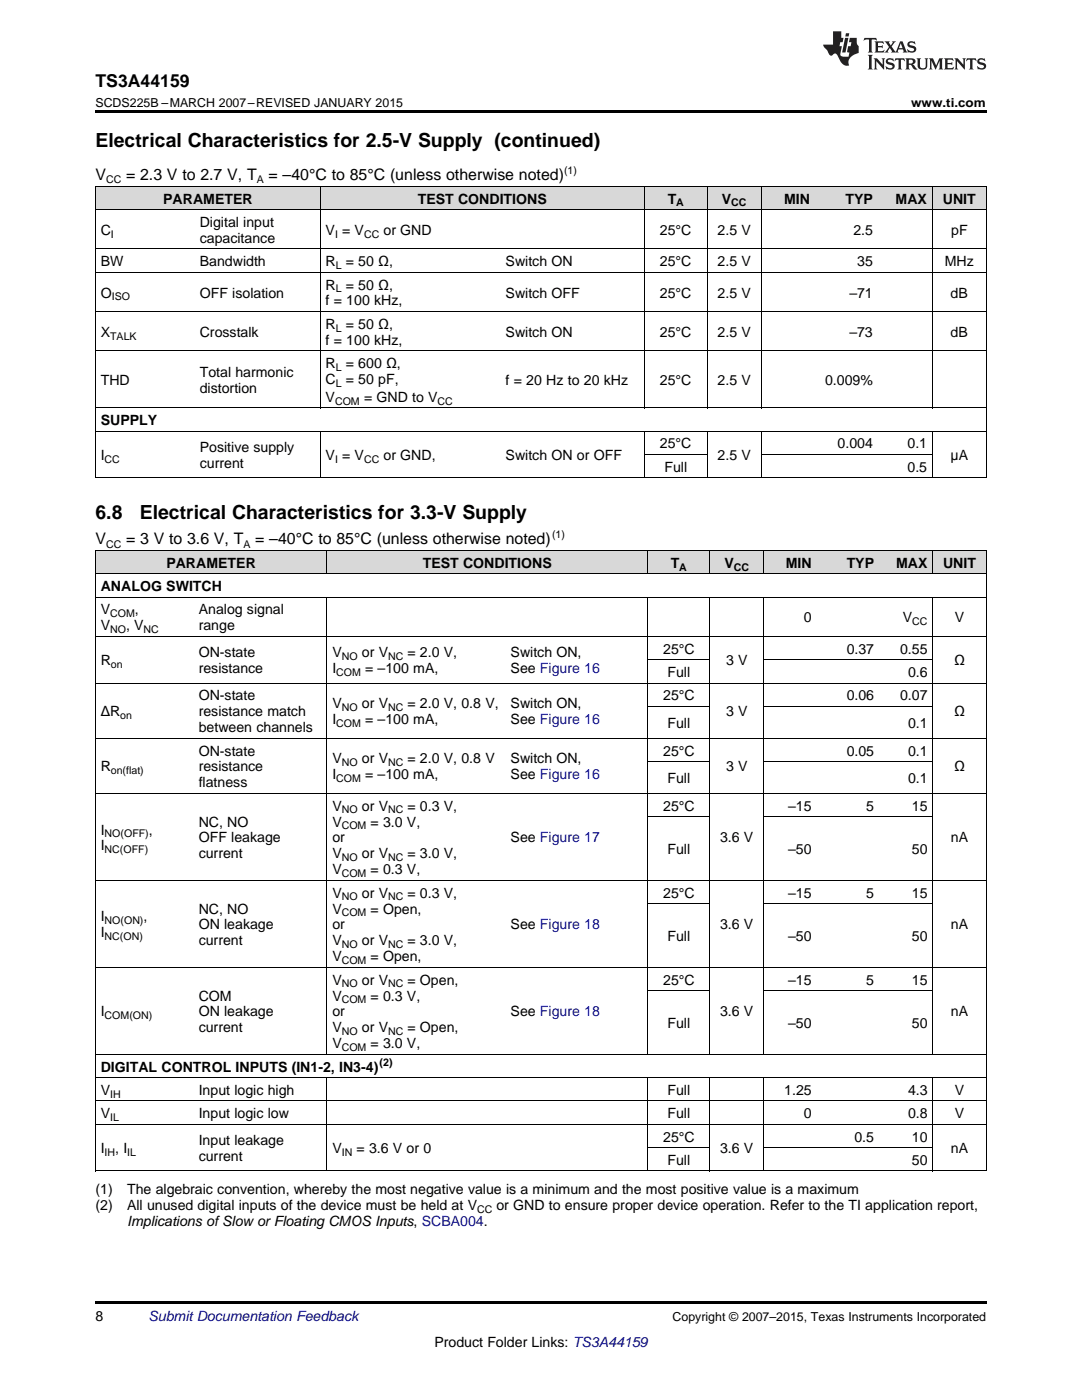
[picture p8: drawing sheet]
<svg xmlns="http://www.w3.org/2000/svg" width="216mm" height="279mm" viewBox="0 0 216 279" stroke-linecap="round" stroke-linejoin="round" font-family="sans-serif">
<defs><g id="words">
<g font-size="3.9">
<text x="19" y="29.3">Electrical Characteristics for 2.5-V Supply (continued)</text>
<text x="19" y="103.5">6.8</text>
<text x="27.9" y="103.5">Electrical Characteristics for 3.3-V Supply</text>
</g>
<text font-size="3.5" x="19" y="17.3">TS3A44159</text>
<g font-size="3.2">
<text x="19" y="36">V</text>
<text x="25.2" y="36">= 2.3 V to 2.7 V, T</text>
<text x="53.6" y="36">= –40°C to 85°C (unless otherwise noted)</text>
<text x="19" y="108.7">V</text>
<text x="25.2" y="108.7">= 3 V to 3.6 V, T</text>
<text x="50.9" y="108.7">= –40°C to 85°C (unless otherwise noted)</text>
</g>
<g font-size="2.8">
<text x="32.6" y="40.6">PARAMETER</text>
<text x="83.4" y="40.6">TEST CONDITIONS</text>
<text x="133.2" y="40.6">T</text>
<text x="144" y="40.6">V</text>
<text x="156.5" y="40.6">MIN</text>
<text x="168.7" y="40.6">TYP</text>
<text x="178.7" y="40.6">MAX</text>
<text x="188.1" y="40.6">UNIT</text>
<text x="20.1" y="46.9">C</text>
<text x="39.9" y="45.3">Digital input</text>
<text x="65" y="46.9">V = V</text>
<text x="76.5" y="46.9">or GND</text>
<text x="131.7" y="46.9">25°C</text>
<text x="143.2" y="46.9">2.5 V</text>
<text x="170.3" y="46.9">2.5</text>
<text x="189.8" y="46.9">pF</text>
<text x="20.1" y="53.1">BW</text>
<text x="39.9" y="48.5">capacitance</text>
<text x="39.9" y="53.1">Bandwidth</text>
<text x="65" y="53.1">R</text>
<text x="69" y="53.1">= 50 Ω,</text>
<text x="100.9" y="53.1">Switch ON</text>
<text x="131.7" y="53.1">25°C</text>
<text x="143.2" y="53.1">2.5 V</text>
<text x="171.1" y="53.1">35</text>
<text x="188.5" y="53.1">MHz</text>
<text x="20.1" y="59.4">O</text>
<text x="39.9" y="59.4">OFF isolation</text>
<text x="65" y="57.8">R</text>
<text x="69" y="57.8">= 50 Ω,</text>
<text x="100.9" y="59.4">Switch OFF</text>
<text x="131.7" y="59.4">25°C</text>
<text x="143.2" y="59.4">2.5 V</text>
<text x="169.5" y="59.4">–71</text>
<text x="189.7" y="59.4">dB</text>
<text x="65" y="61">f = 100 kHz,</text>
<text x="65" y="65.6">R</text>
<text x="69" y="65.6">= 50 Ω,</text>
<text x="20.1" y="67.2">X</text>
<text x="39.9" y="67.2">Crosstalk</text>
<text x="65" y="68.8">f = 100 kHz,</text>
<text x="100.9" y="67.2">Switch ON</text>
<text x="131.7" y="67.2">25°C</text>
<text x="143.2" y="67.2">2.5 V</text>
<text x="169.5" y="67.2">–73</text>
<text x="189.7" y="67.2">dB</text>
<text x="20.1" y="76.8">THD</text>
<text x="39.9" y="75.2">Total harmonic</text>
<text x="65" y="73.4">R</text>
<text x="65" y="76.6">C</text>
<text x="69" y="73.4">= 600 Ω,</text>
<text x="69" y="76.6">= 50 pF,</text>
<text x="100.9" y="76.8">f = 20 Hz to 20 kHz</text>
<text x="131.7" y="76.8">25°C</text>
<text x="143.2" y="76.8">2.5 V</text>
<text x="164.6" y="76.8">0.009%</text>
<text x="39.9" y="78.4">distortion</text>
<text x="65" y="80.2">V</text>
<text x="72.6" y="80.2">= GND to V</text>
<text x="20.1" y="84.8">SUPPLY</text>
<text x="131.7" y="89.5">25°C</text>
<text x="167.1" y="89.5">0.004</text>
<text x="181.1" y="89.5">0.1</text>
<text x="20.1" y="91.8">I</text>
<text x="39.9" y="90.2">Positive supply</text>
<text x="39.9" y="93.4">current</text>
<text x="65" y="91.8">V = V</text>
<text x="76.5" y="91.8">or GND,</text>
<text x="100.9" y="91.8">Switch ON or OFF</text>
<text x="132.6" y="94.2">Full</text>
<text x="143.2" y="91.8">2.5 V</text>
<text x="181.1" y="94.2">0.5</text>
<text x="189.7" y="91.8">μA</text>
<text x="33.2" y="113.3">PARAMETER</text>
<text x="84.3" y="113.3">TEST CONDITIONS</text>
<text x="133.8" y="113.3">T</text>
<text x="144.6" y="113.3">V</text>
<text x="156.8" y="113.3">MIN</text>
<text x="168.9" y="113.3">TYP</text>
<text x="178.8" y="113.3">MAX</text>
<text x="188.2" y="113.3">UNIT</text>
<text x="20.1" y="118">ANALOG SWITCH</text>
<text x="20.1" y="122.6">V</text>
<text x="20.1" y="125.8">V</text>
<text x="25.1" y="125.8">, V</text>
<text x="26.9" y="122.6">,</text>
<text x="39.7" y="122.6">Analog signal</text>
<text x="39.7" y="125.8">range</text>
<text x="160.4" y="124.2">0</text>
<text x="180.2" y="124.2">V</text>
<text x="190.5" y="124.2">V</text>
<text x="39.7" y="131.2">ON-state</text>
<text x="66.3" y="131.2">V</text>
<text x="72.2" y="131.2">or V</text>
<text x="81.3" y="131.2">= 2.0 V,</text>
<text x="101.9" y="131.2">Switch ON,</text>
<text x="132.3" y="130.5">25°C</text>
<text x="168.9" y="130.5">0.37</text>
<text x="179.6" y="130.5">0.55</text>
<text x="20.1" y="132.8">R</text>
<text x="39.7" y="134.4">resistance</text>
<text x="66.3" y="134.4">I</text>
<text x="72.8" y="134.4">= –100 mA,</text>
<text x="101.9" y="134.4">See Figure 16</text>
<text x="133.2" y="135.1">Full</text>
<text x="144.9" y="132.8">3 V</text>
<text x="181.2" y="135.1">0.6</text>
<text x="190.4" y="132.8">Ω</text>
<text x="20.1" y="142.9">ΔR</text>
<text x="39.7" y="139.8">ON-state</text>
<text x="39.7" y="142.9">resistance match</text>
<text x="66.3" y="141.4">V</text>
<text x="72.2" y="141.4">or V</text>
<text x="81.3" y="141.4">= 2.0 V, 0.8 V,</text>
<text x="101.9" y="141.4">Switch ON,</text>
<text x="132.3" y="139.8">25°C</text>
<text x="144.9" y="142.9">3 V</text>
<text x="168.9" y="139.8">0.06</text>
<text x="179.6" y="139.8">0.07</text>
<text x="190.4" y="142.9">Ω</text>
<text x="39.7" y="146.1">between channels</text>
<text x="66.3" y="144.5">I</text>
<text x="72.8" y="144.5">= –100 mA,</text>
<text x="101.9" y="144.5">See Figure 16</text>
<text x="133.2" y="145.3">Full</text>
<text x="181.2" y="145.3">0.1</text>
<text x="20.1" y="154">R</text>
<text x="39.7" y="150.8">ON-state</text>
<text x="39.7" y="154">resistance</text>
<text x="66.3" y="152.4">V</text>
<text x="66.3" y="155.5">I</text>
<text x="72.2" y="152.4">or V</text>
<text x="72.8" y="155.5">= –100 mA,</text>
<text x="81.3" y="152.4">= 2.0 V, 0.8 V</text>
<text x="101.9" y="152.4">Switch ON,</text>
<text x="101.9" y="155.5">See Figure 16</text>
<text x="132.3" y="150.8">25°C</text>
<text x="144.9" y="154">3 V</text>
<text x="168.9" y="150.8">0.05</text>
<text x="181.2" y="150.8">0.1</text>
<text x="190.4" y="154">Ω</text>
<text x="39.7" y="157.1">flatness</text>
<text x="66.3" y="161.8">V</text>
<text x="72.2" y="161.8">or V</text>
<text x="81.3" y="161.8">= 0.3 V,</text>
<text x="132.3" y="161.8">25°C</text>
<text x="133.2" y="156.3">Full</text>
<text x="157.3" y="161.8">–15</text>
<text x="172.9" y="161.8">5</text>
<text x="181.2" y="156.3">0.1</text>
<text x="182" y="161.8">15</text>
<text x="20.1" y="166.5">I</text>
<text x="29.7" y="166.5">,</text>
<text x="39.7" y="165">NC, NO</text>
<text x="66.3" y="165">V</text>
<text x="73.9" y="165">= 3.0 V,</text>
<text x="20.1" y="169.7">I</text>
<text x="39.7" y="168.1">OFF leakage</text>
<text x="39.7" y="171.3">current</text>
<text x="66.3" y="168.1">or</text>
<text x="66.3" y="171.3">V</text>
<text x="72.2" y="171.3">or V</text>
<text x="81.3" y="171.3">= 3.0 V,</text>
<text x="101.9" y="168.1">See Figure 17</text>
<text x="133.2" y="170.5">Full</text>
<text x="143.7" y="168.1">3.6 V</text>
<text x="157.3" y="170.5">–50</text>
<text x="182" y="170.5">50</text>
<text x="189.8" y="168.1">nA</text>
<text x="66.3" y="174.5">V</text>
<text x="66.3" y="179.1">V</text>
<text x="72.2" y="179.1">or V</text>
<text x="73.9" y="174.5">= 0.3 V,</text>
<text x="81.3" y="179.1">= 0.3 V,</text>
<text x="132.3" y="179.1">25°C</text>
<text x="157.3" y="179.1">–15</text>
<text x="172.9" y="179.1">5</text>
<text x="182" y="179.1">15</text>
<text x="20.1" y="183.9">I</text>
<text x="28.6" y="183.9">,</text>
<text x="39.7" y="182.3">NC, NO</text>
<text x="39.7" y="185.5">ON leakage</text>
<text x="66.3" y="182.3">V</text>
<text x="66.3" y="185.5">or</text>
<text x="73.9" y="182.3">= Open,</text>
<text x="101.9" y="185.5">See Figure 18</text>
<text x="143.7" y="185.5">3.6 V</text>
<text x="189.8" y="185.5">nA</text>
<text x="20.1" y="187.1">I</text>
<text x="39.7" y="188.7">current</text>
<text x="66.3" y="188.7">V</text>
<text x="66.3" y="191.8">V</text>
<text x="72.2" y="188.7">or V</text>
<text x="73.9" y="191.8">= Open,</text>
<text x="81.3" y="188.7">= 3.0 V,</text>
<text x="133.2" y="187.8">Full</text>
<text x="157.3" y="187.8">–50</text>
<text x="182" y="187.8">50</text>
<text x="66.3" y="196.5">V</text>
<text x="72.2" y="196.5">or V</text>
<text x="81.3" y="196.5">= Open,</text>
<text x="132.3" y="196.5">25°C</text>
<text x="157.3" y="196.5">–15</text>
<text x="172.9" y="196.5">5</text>
<text x="182" y="196.5">15</text>
<text x="20.1" y="202.8">I</text>
<text x="39.7" y="199.7">COM</text>
<text x="39.7" y="202.8">ON leakage</text>
<text x="66.3" y="199.7">V</text>
<text x="66.3" y="202.8">or</text>
<text x="73.9" y="199.7">= 0.3 V,</text>
<text x="101.9" y="202.8">See Figure 18</text>
<text x="143.7" y="202.8">3.6 V</text>
<text x="189.8" y="202.8">nA</text>
<text x="39.7" y="206">current</text>
<text x="66.3" y="206">V</text>
<text x="66.3" y="209.2">V</text>
<text x="72.2" y="206">or V</text>
<text x="73.9" y="209.2">= 3.0 V,</text>
<text x="81.3" y="206">= Open,</text>
<text x="133.2" y="205.2">Full</text>
<text x="157.3" y="205.2">–50</text>
<text x="182" y="205.2">50</text>
<text x="20.1" y="213.9">DIGITAL CONTROL INPUTS (IN1-2, IN3-4)</text>
<text x="20.1" y="218.5">V</text>
<text x="39.7" y="218.5">Input logic high</text>
<text x="133.2" y="218.5">Full</text>
<text x="156.5" y="218.5">1.25</text>
<text x="181.2" y="218.5">4.3</text>
<text x="190.5" y="218.5">V</text>
<text x="20.1" y="223.2">V</text>
<text x="39.7" y="223.2">Input logic low</text>
<text x="132.3" y="227.8">25°C</text>
<text x="133.2" y="223.2">Full</text>
<text x="160.4" y="223.2">0</text>
<text x="170.5" y="227.8">0.5</text>
<text x="181.2" y="223.2">0.8</text>
<text x="182" y="227.8">10</text>
<text x="190.5" y="223.2">V</text>
<text x="20.1" y="230.2">I</text>
<text x="23" y="230.2">, I</text>
<text x="39.7" y="228.6">Input leakage</text>
<text x="39.7" y="231.7">current</text>
<text x="66.3" y="230.2">V</text>
<text x="71.2" y="230.2">= 3.6 V or 0</text>
<text x="133.2" y="232.5">Full</text>
<text x="143.7" y="230.2">3.6 V</text>
<text x="182" y="232.5">50</text>
<text x="189.8" y="230.2">nA</text>
<text x="19" y="238.3">(1)</text>
<text x="25.4" y="238.3">The algebraic convention, whereby the most negative value is a minimum and the most positive value is a maximum</text>
<text x="19" y="241.5">(2)</text>
<text x="25.4" y="241.5">All unused digital inputs of the device must be held at V</text>
<text x="25.4" y="244.7">Implications ofSlow or Floating CMOS Inputs, SCBA004.</text>
<text x="99.1" y="241.5">or GND to ensure proper device operation. Refer to the TI application report,</text>
<text x="19" y="263.6">8</text>
<text x="86.7" y="268.9">Product Folder Links: TS3A44159</text>
</g>
<text font-size="2.8" fill="#0000c8" x="29.6" y="263.6">Submit Documentation Feedback</text>
<g font-size="2.5">
<text x="19" y="21.4">SCDS225B –MARCH 2007–REVISED JANUARY 2015</text>
<text x="181.8" y="21.4">www.ti.com</text>
<text x="134.2" y="263.6">Copyright © 2007–2015, Texas Instruments Incorporated</text>
</g>
<g font-size="2.1">
<text x="112.5" y="34.7">(1)</text>
<text x="21.2" y="36.6">CC</text>
<text x="51.2" y="36.6">A</text>
<text x="134.9" y="41.2">A</text>
<text x="145.9" y="41.2">CC</text>
<text x="22.1" y="47.4">I</text>
<text x="66.9" y="47.4">I</text>
<text x="72.6" y="47.4">CC</text>
<text x="67" y="53.7">L</text>
<text x="22.3" y="59.9">ISO</text>
<text x="67" y="58.3">L</text>
<text x="22" y="67.8">TALK</text>
<text x="67" y="66.2">L</text>
<text x="67" y="74">L</text>
<text x="67" y="77.2">L</text>
<text x="66.9" y="80.8">COM</text>
<text x="87.3" y="80.8">CC</text>
<text x="20.9" y="92.4">CC</text>
<text x="66.9" y="92.4">I</text>
<text x="72.6" y="92.4">CC</text>
<text x="110.1" y="107.4">(1)</text>
<text x="21.2" y="109.3">CC</text>
<text x="48.6" y="109.3">A</text>
<text x="135.5" y="113.9">A</text>
<text x="146.4" y="113.9">CC</text>
<text x="22" y="123.2">COM</text>
<text x="182" y="124.8">CC</text>
<text x="22" y="126.4">NO</text>
<text x="28.6" y="126.4">NC</text>
<text x="68.2" y="131.8">NO</text>
<text x="77.4" y="131.8">NC</text>
<text x="22.1" y="133.3">on</text>
<text x="67.1" y="134.9">COM</text>
<text x="24" y="143.5">on</text>
<text x="68.2" y="141.9">NO</text>
<text x="77.4" y="141.9">NC</text>
<text x="67.1" y="145.1">COM</text>
<text x="22.1" y="154.5">on(flat)</text>
<text x="68.2" y="152.9">NO</text>
<text x="77.4" y="152.9">NC</text>
<text x="67.1" y="156.1">COM</text>
<text x="20.9" y="167.1">NO(OFF)</text>
<text x="68.2" y="162.3">NO</text>
<text x="68.2" y="165.5">COM</text>
<text x="77.4" y="162.3">NC</text>
<text x="20.9" y="170.3">NC(OFF)</text>
<text x="68.2" y="171.9">NO</text>
<text x="77.4" y="171.9">NC</text>
<text x="68.2" y="175">COM</text>
<text x="68.2" y="179.7">NO</text>
<text x="77.4" y="179.7">NC</text>
<text x="20.9" y="184.5">NO(ON)</text>
<text x="68.2" y="182.9">COM</text>
<text x="20.9" y="187.6">NC(ON)</text>
<text x="68.2" y="189.2">NO</text>
<text x="77.4" y="189.2">NC</text>
<text x="68.2" y="192.4">COM</text>
<text x="68.2" y="197.1">NO</text>
<text x="77.4" y="197.1">NC</text>
<text x="20.9" y="203.4">COM(ON)</text>
<text x="68.2" y="200.2">COM</text>
<text x="68.2" y="206.6">NO</text>
<text x="68.2" y="209.8">COM</text>
<text x="77.4" y="206.6">NC</text>
<text x="75.8" y="212.7">(2)</text>
<text x="22" y="219.1">IH</text>
<text x="22" y="223.7">IL</text>
<text x="20.9" y="230.7">IH</text>
<text x="25.4" y="230.7">IL</text>
<text x="68.2" y="230.7">IN</text>
<text x="95.2" y="242.1">CC</text>
</g>
</g></defs>
<g fill="#d8d8d8">
<path d="M19 109.9h19.6v4.7h-19.6z"/>
<path d="M38.6 109.9h26.7v4.7h-26.7z"/>
<path d="M65.3 109.9h35.5v4.7h-35.5z"/>
<path d="M100.8 109.9h28.5v4.7h-28.5z"/>
<path d="M129.3 109.9h12.4v4.7h-12.4z"/>
<path d="M141.7 109.9h10.7v4.7h-10.7z"/>
<path d="M152.4 109.9h10.7v4.7h-10.7z"/>
<path d="M163.1 109.9h12.4v4.7h-12.4z"/>
<path d="M175.5 109.9h10.7v4.7h-10.7z"/>
<path d="M186.2 109.9h10.6v4.7h-10.6z"/>
<path d="M19 37.3h19.8v4.6h-19.8z"/>
<path d="M38.8 37.3h25.1v4.6h-25.1z"/>
<path d="M63.9 37.3h35.9v4.6h-35.9z"/>
<path d="M99.8 37.3h28.8v4.6h-28.8z"/>
<path d="M128.6 37.3h12.5v4.6h-12.5z"/>
<path d="M141.1 37.3h10.8v4.6h-10.8z"/>
<path d="M151.9 37.3h10.8v4.6h-10.8z"/>
<path d="M162.7 37.3h12.6v4.6h-12.6z"/>
<path d="M175.3 37.3h10.8v4.6h-10.8z"/>
<path d="M186.1 37.3h10.7v4.6h-10.7z"/>
</g>
<path d="M19 22h177.8v.5h-177.8zM19 259.7h177.8v.5h-177.8z" fill="#000"/>
<g fill="none" stroke="#000" stroke-width=".2">
<path d="M19 37.2h177.8M19.1 37.2v58.2M63.9 37.2v44.3M128.5 37.2v44.3M141.1 37.2v44.3M151.9 37.2v44.3M186 37.2v44.3M196.8 37.2v58.2M19 54.3h177.8M19 49.7h177.8M19 41.9h177.8M19 70h177.8"/>
<path d="M19 62.2h177.8M19 95.4h177.8M19 86.1h177.8M19 81.4h177.8M63.9 86.1v9.3M128.5 86.1v9.3M128.6 90.7h12.5M141.1 86.1v9.3M151.9 86.1v9.3M151.9 90.7h34.2M186 86.1v9.3M19 109.9h177.8v123.9"/>
<path d="M19 119.2h177.8M19 114.5h177.8M19.1 109.9v123.9M65.2 109.9v4.7M65.2 119.2v91.3M129.2 109.9v4.7M129.2 119.2v91.3M141.7 109.9v4.7M141.7 119.2v91.3M152.3 109.9v4.7M152.3 119.2v91.3M186.1 109.9v4.7"/>
<path d="M186.1 119.2v91.3M19 136.3h177.8M19 127h177.8M129.3 131.7h12.4M152.4 131.7h33.8M19 158.3h177.8M19 147.3h177.8M129.3 152h12.4M129.3 141h12.4M152.4 152h33.8M152.4 141h33.8M19 175.7h177.8"/>
<path d="M129.3 163h12.4M152.4 163h33.8M19 193.1h177.8M129.3 197.7h12.4M129.3 180.4h12.4M152.4 197.7h33.8M152.4 180.4h33.8M19 219.7h177.8M19 215.1h177.8M19 210.4h177.8M65.2 215.1v18.7M129.2 215.1v18.7"/>
<path d="M141.7 215.1v18.7M152.3 215.1v18.7M186.1 215.1v18.7M19 233.7h177.8M19 224.4h177.8M129.3 229h12.4M152.4 229h33.8"/>
</g>
<g fill="#231f20">
<path d="M172.5 7.6l-.1 .5 .4-.2h.6v.1v2.1l-.2 .4h.9l-.2-.4v-2.1l.1-.1h.5l.5 .2-.2-.5zM174.5 8.3l.2 .3v1.5l-.2 .4h1.8l.2-.6a1.04 1.04 0 0 1-1.3 .2v-.7h.6l.3 .2v-.6l-.3 .2h-.6v-.6l.8-.1 .4 .3-.2-.5zM176.5 8.3l.9 1.1-.9 1.1h.8l-.2-.2 .4-.7 .5 .7-.2 .2h1.5l-.2-.2 .2-.4h.9l.1 .4-.2 .2h1l-.3-.3-.7-1.9h-.5l-.9 2-.8-1 .9-1h-.8l.1 .3-.4 .5-.3-.6 .1-.2zM179.7 8.6l.4 1h-.7zM181.3 8.4a.63 .63 0 0 0-.2 .7 .63 .63 0 0 0 .6 .4l.6 .2 .1 .2a.75 .75 0 0 1-.7 .4 .75 .75 0 0 1-.6-.5l.1 .7 .1-.1a1.11 1.11 0 0 0 1.5-.6 1.13 1.13 0 0 0-1.2-.8l-.1-.4a1.04 1.04 0 0 1 1.2 .2l-.2-.5-.2 .1-.4-.2zM173.2 10.9l.2 .4v2.2l-.2 .4h1l-.3-.4v-2.2l.3-.4zM174.3 11.6l.3 .4v1.5l-.3 .4h.8l-.2-.4v-1.3l1.5 1.7v-1.9l.2-.4h-.7l.2 .4v.9l-1.1-1.3zM177 11.8a.62 .62 0 0 0-.2 .7 .62 .62 0 0 0 .6 .4l.6 .1 .1 .3a.76 .76 0 0 1-.7 .3 .76 .76 0 0 1-.7-.4l.2 .7 .1-.1a1.11 1.11 0 0 0 1.5-.6 1.13 1.13 0 0 0-1.2-.8l-.1-.4a1.04 1.04 0 0 1 1.2 .2l-.2-.6-.2 .1-.5-.1zM178.7 11.6l-.2 .6a.61 .61 0 0 1 .8-.3v1.6l-.2 .4h.9l-.2-.4v-1.6a.63 .63 0 0 1 .7 .3l-.1-.6zM180.6 11.6l.3 .4v1.5l-.3 .4h1l-.2-.2-.1-.8 .6 .2a.76 .76 0 0 0 1.2 .7l-1-1a.58 .58 0 0 0 .6-.5 .58 .58 0 0 0-.5-.6zM181.4 11.9h.1a.45 .45 0 0 1 .5 .1 .45 .45 0 0 1 .1 .5l-.8 .2zM182.9 11.6l.2 .2a2.17 2.17 0 0 0 .3 1.9 .99 .99 0 0 0 1.6-.6v-1.1l.2-.4h-.7l.2 .2a1.92 1.92 0 0 1-.2 1.8 .6 .6 0 0 1-.9-.5v-1.1l.2-.4zM185.4 11.6l.2 .4v1.5l-.2 .4h.7l-.2-.4v-1.4l.8 1.8 .8-1.8v1.4l-.2 .4h.9l-.2-.4v-1.5l.2-.4h-.8l-.6 1.5-.6-1.5zM188.4 11.6l.2 .4v1.5l-.2 .4h1.8l.1-.6a1.04 1.04 0 0 1-1.2 .1v-.6h.5l.4 .2v-.6l-.4 .2h-.5v-.7h.8l.3 .3-.1-.6zM190.5 11.6l.2 .4v1.5l-.2 .4h.7l-.2-.4v-1.3l1.5 1.7v-1.9l.2-.4h-.7l.2 .4v.9l-1.1-1.3zM192.9 11.6l-.1 .6a.61 .61 0 0 1 .7-.3l.1 1.6-.3 .4h1l-.3-.4 .1-1.6a.63 .63 0 0 1 .7 .3l-.1-.6zM195.2 11.8a.62 .62 0 0 0-.2 .7 .62 .62 0 0 0 .6 .4l.6 .1 .1 .3a.76 .76 0 0 1-.7 .3 .76 .76 0 0 1-.6-.4l.1 .7 .1-.1a1.11 1.11 0 0 0 1.6-.6 1.13 1.13 0 0 0-1.3-.8l-.1-.4a1.04 1.04 0 0 1 1.2 .2l-.1-.6-.2 .1-.5-.1z"/>
<path d="M166.2 6.3v2.6h-1.9v.4l.8 .9a.91 .91 0 0 0 1 .8 .56 .56 0 0 1 .5-.3 .56 .56 0 0 1 .5 .3l.4 .8a1.53 1.53 0 0 0 1.9 1.2 1.54 1.54 0 0 1 1-2.1l.9-.3v-1.4a1.52 1.52 0 0 1-.4-1.6h-1.3l-.2 .8h.5l-.2 .8h-.5l-.1 1v.2l.4 .1-.2 .8a1.93 1.93 0 0 1-1.6-.3l.3-1.8h-.5l.2-.8h.4l.2-.8h-.4v-1.3zM168.6 7.6l-.6 2.9h.7l.6-2.9zM168.8 6.6l-.1 .7h.6l.2-.7z"/>
</g>
<use href="#words"/>
</svg>
